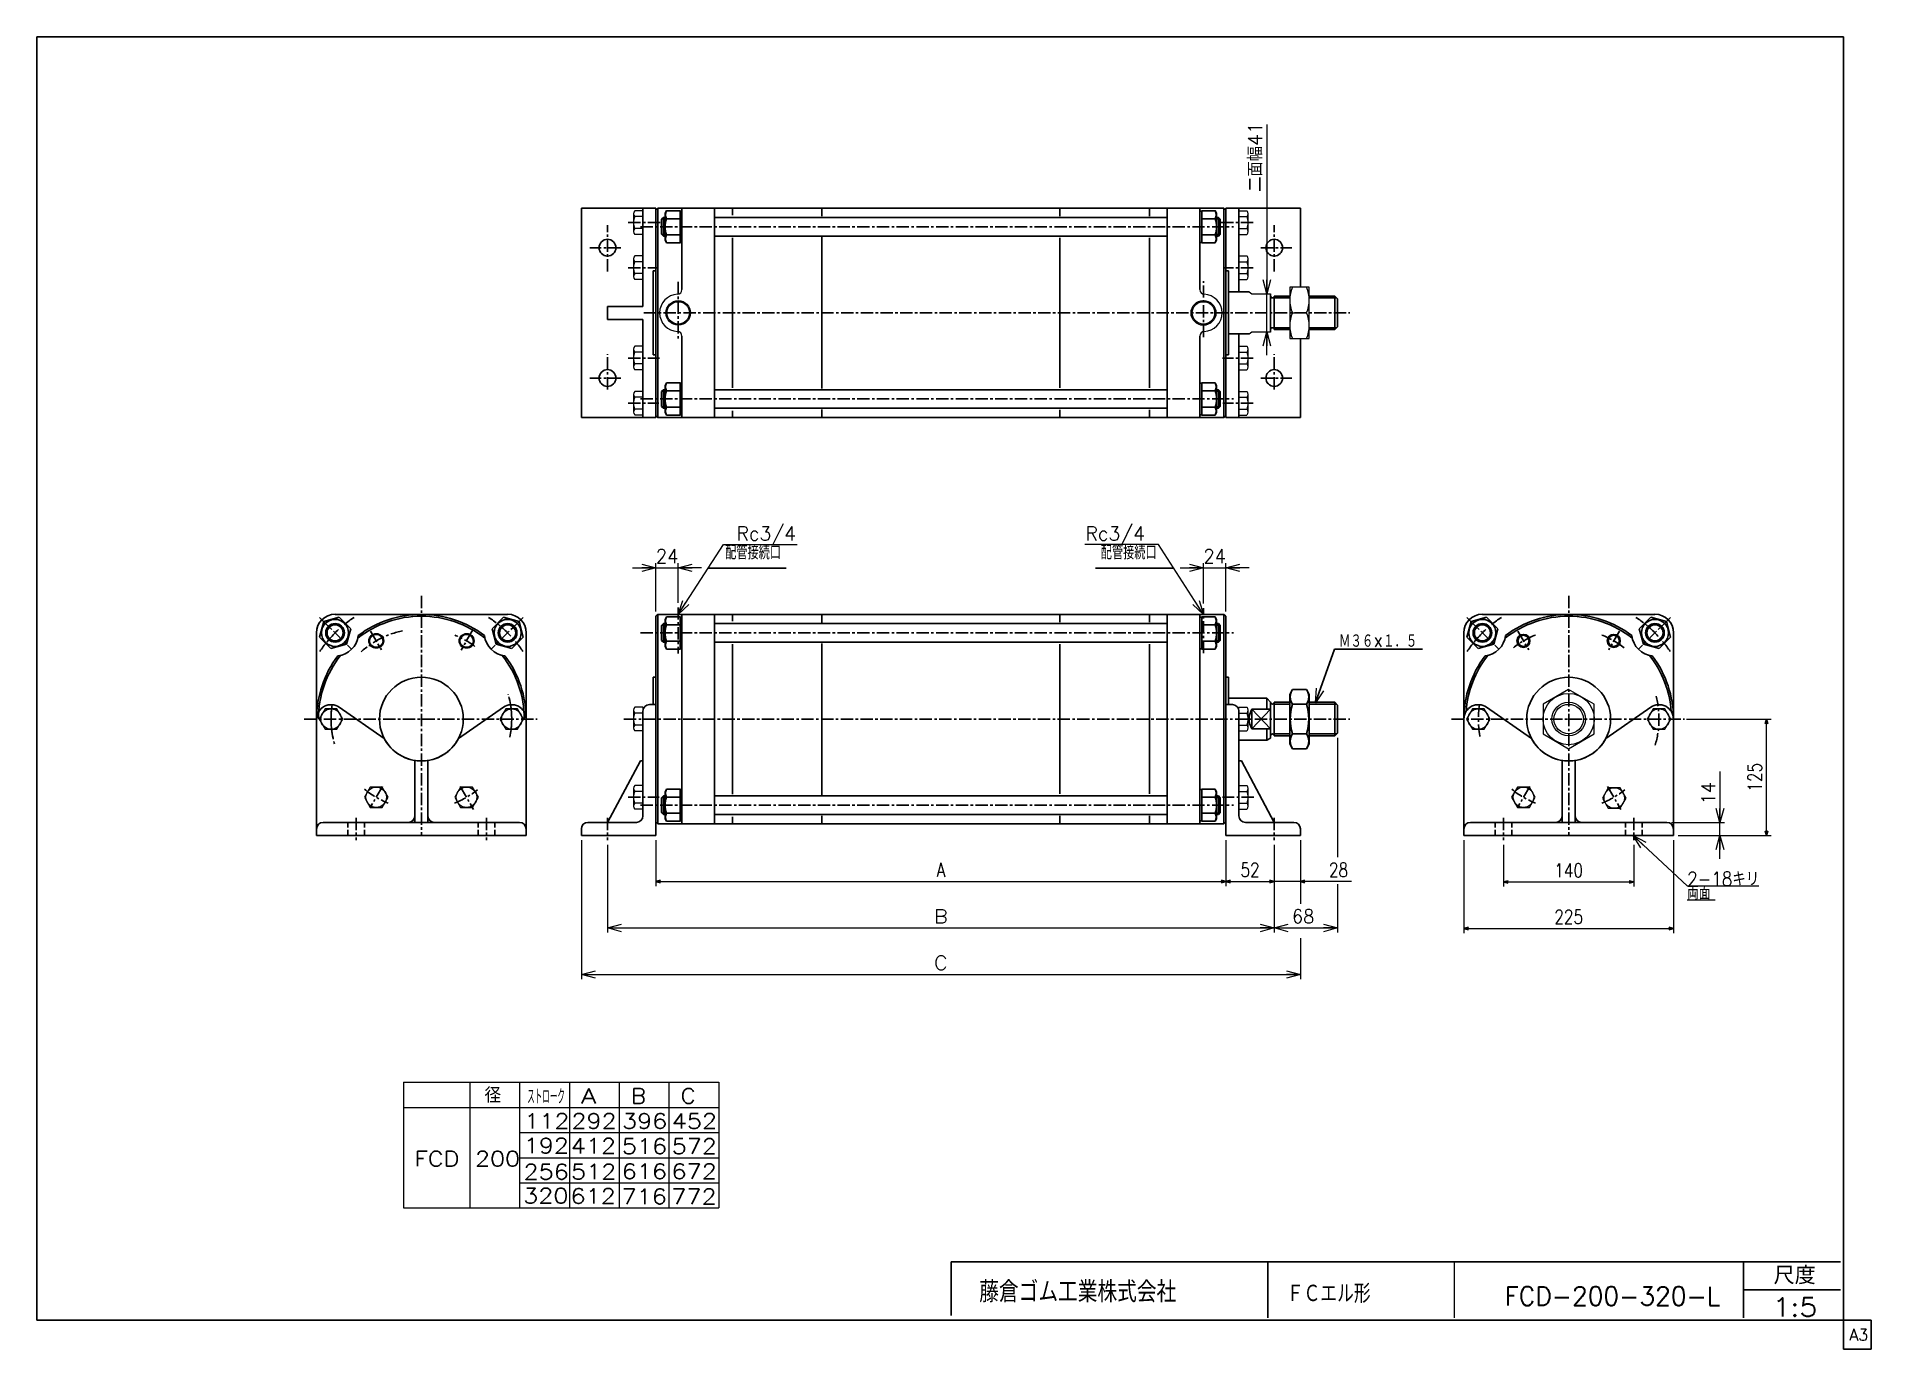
# Model space of a CAD drawing. Header units: millimetres. Extents: x -985 to 985, y -705 to 705.
import ezdxf
from ezdxf.enums import TextEntityAlignment as Align

# ---------------------------------------------------------------- set-up
doc = ezdxf.new("R2010")
doc.units = ezdxf.units.MM
doc.header["$LTSCALE"] = 0.416667
doc.linetypes.add('CENTER', pattern=[50.8, 31.75, -6.35, 6.35, -6.35])
doc.linetypes.add('DASHED', pattern=[19.05, 12.7, -6.35])
doc.layers.add('ZUWAKU', color=7, linetype='Continuous')
doc.styles.add('dcStyle0', font='txt.shx', dxfattribs={"width": 0.8, "bigfont": 'bigfont'})
doc.dimstyles.new('DaDimRotatedStyle', dxfattribs={"dimtxt": 15, "dimasz": 5.000003, "dimexe": 5, "dimexo": 1.666667, "dimgap": 5, "dimtad": 3, "dimdsep": 46, "dimtxsty": 'dcStyle0', "dimblk1": 'OPEN30', "dimblk2": 'OPEN30', "dimsah": 1, "dimcen": 0.09, "dimclrd": 4, "dimclre": 4, "dimclrt": 4, "dimadec": 0, "dimazin": 2, "dimtfac": 1, "dimtdec": 4, "dimtmove": 0, "dimatfit": 0, "dimfxl": 1, "dimarcsym": 0})

msp = doc.modelspace()

# ---------------------------------------------------------------- texts
at = {"color": 4, "style": 'dcStyle0', "width": 0.892857}
msp.add_text('二面幅41', height=15, rotation=90, dxfattribs=at).set_placement((330.922, 538.277), (330.922, 613.277), align=Align.FIT)
at = {"color": 4, "style": 'dcStyle0'}
for s, height, width, p, p2 in [('Rc3/4', 15, 0.85, (-233.442, 163.966), (-169.692, 163.966)), ('Rc3/4', 15, 0.85, (141.245, 163.966), (204.995, 163.966)), ('配管接続口', 15, 0.666667, (-245.769, 143.42), (-185.769, 143.42)), ('配管接続口', 15, 0.666667, (157.572, 143.42), (217.572, 143.42)), ('Ｍ３６×１．５', 15, 0.666667, (413.48, 48.269), (497.48, 48.269)), ('   径', 16.2, 0.952381, (-551.102, -440.225), (-486.302, -440.225)), ('ストローク', 16.2, 0.416667, (-458.303, -441.582), (-417.803, -441.582)), ('FCD-200-320-L', 20, 0.89, (591.31, -657.805), (822.71, -657.805)), ('1:5', 20, 0.8, (878.946, -669.572), (926.946, -669.572))]:
    msp.add_text(s, height=height, dxfattribs=dict(at, width=width)).set_placement(p, p2, align=Align.FIT)
for s, p, p2 in [('A', (-400.381, -440.915), (-384.181, -440.915)), ('B', (-346.927, -440.915), (-330.727, -440.915)), ('C', (-293.474, -440.915), (-277.274, -440.915)), ('112', (-461.492, -467.967), (-412.892, -467.967)), ('292', (-410.824, -467.851), (-362.224, -467.851)), ('396', (-356.489, -467.915), (-307.889, -467.915)), ('452', (-303.035, -467.915), (-254.435, -467.915)), ('FCD 200', (-579.404, -508.415), (-466.004, -508.415)), ('192', (-462.039, -494.325), (-413.439, -494.325)), ('412', (-411.461, -494.522), (-362.861, -494.522)), ('516', (-356.633, -494.915), (-308.033, -494.915)), ('572', (-303.179, -494.915), (-254.579, -494.915)), ('256', (-462.222, -522.423), (-413.622, -522.423)), ('512', (-411.2, -522.193), (-362.6, -522.193)), ('616', (-356.777, -521.915), (-308.177, -521.915)), ('672', (-303.323, -521.915), (-254.723, -521.915)), ('320', (-462.595, -548.14), (-413.995, -548.14)), ('612', (-411.749, -548.522), (-363.149, -548.522)), ('716', (-356.921, -548.915), (-308.321, -548.915)), ('772', (-303.467, -548.915), (-254.867, -548.915))]:
    msp.add_text(s, height=16.2, dxfattribs=at).set_placement(p, p2, align=Align.FIT)
at = {"layer": 'ZUWAKU', "color": 4, "style": 'dcStyle0'}
for s, height, width, p, p2 in [('藤倉ゴム工業株式会社', 22.5, 0.783333, (27.122, -654.479), (238.622, -654.479)), ('尺度', 19, 0.991667, (880.134, -635.093), (925.354, -635.093)), ('ＦＣエル形', 20, 0.75, (357.359, -655.13), (447.359, -655.13))]:
    msp.add_text(s, height=height, dxfattribs=dict(at, width=width)).set_placement(p, p2, align=Align.FIT)
at = {"layer": 'ZUWAKU', "color": 7, "style": 'dcStyle0', "width": 0.8}
msp.add_text('A3', height=12.5, dxfattribs=at).set_placement((961.537, -695.625), (981.537, -695.625), align=Align.FIT)

# ---------------------------------------------------------------- blocks, each defined once
blk = doc.blocks.new('DC_GROUP_Φ200_1')
at = {"color": 4, "linetype": 'Continuous', "lineweight": 18}
for p, q in [((-296.1, 84.5), (-291.3, 99.3)), ((-296.1, 84.5), (-288, 97.1)), ((-284.6, 94.9), (-296.1, 84.5))]:
    blk.add_line(p, q, dxfattribs=at)
blk = doc.blocks.new('DC_GROUP_Φ200_2')
at = {"color": 4, "linetype": 'Continuous', "lineweight": 18}
for p, q in [((263.1, 99.3), (267.9, 84.5)), ((267.9, 84.5), (256.4, 94.9)), ((267.9, 84.5), (259.8, 97.1))]:
    blk.add_line(p, q, dxfattribs=at)
blk = doc.blocks.new('DC_GROUP_Φ200_3')
at = {"color": 4, "linetype": 'Continuous', "lineweight": 18}
for p, q in [((335.9, 428.8), (331.9, 443.8)), ((339.9, 443.8), (335.9, 428.8)), ((335.9, 428.8), (335.9, 443.8))]:
    blk.add_line(p, q, dxfattribs=at)
blk = doc.blocks.new('DC_GROUP_Φ200_4')
at = {"color": 4, "linetype": 'Continuous', "lineweight": 18}
for p, q in [((331.9, 372.8), (335.9, 387.8)), ((335.9, 387.8), (339.9, 372.8)), ((335.9, 387.8), (335.9, 372.8))]:
    blk.add_line(p, q, dxfattribs=at)
blk = doc.blocks.new('DC_GROUP_Φ200_5')
at = {"color": 4, "linetype": 'Continuous', "lineweight": 18}
for p, q in [((388.1, -10.4), (389.4, 5.1)), ((388.1, -10.4), (393.1, 3.8)), ((396.9, 2.4), (388.1, -10.4))]:
    blk.add_line(p, q, dxfattribs=at)
blk = doc.blocks.new('DC_GROUP_Φ200_6')
at = {"color": 4, "linetype": 'Continuous', "lineweight": 25}
for p, q in [((-660.1, 81.3), (-676.8, 76.9)), ((-647.8, 69.1), (-660.1, 81.3)), ((-676.8, 76.9), (-681.3, 60.1)), ((-681.3, 60.1), (-669.1, 47.9)), ((-652.3, 52.4), (-647.8, 69.1)), ((-669.1, 47.9), (-652.3, 52.4))]:
    blk.add_line(p, q, dxfattribs=at)
for radius in [14.5, 10, 8.65]:
    blk.add_circle((-664.6, 64.6), radius, dxfattribs=at)
blk = doc.blocks.new('DC_GROUP_Φ200_7')
at = {"color": 4, "linetype": 'Continuous', "lineweight": 25}
for p, q in [((-308.6, -103.2), (-310.2, -106)), ((-310.2, -106), (-310.2, -135)), ((-294.2, -103.2), (-308.6, -103.2)), ((-294.2, -111.9), (-308.6, -111.9)), ((-294.2, -103.2), (-294.2, -137.8)), ((-294.2, -103.6), (-294.2, -137.4)), ((-294.2, -103.6), (-292.1, -103.6)), ((-308.6, -137.8), (-310.2, -135)), ((-294.2, -129.2), (-308.6, -129.2)), ((-294.2, -137.8), (-308.6, -137.8)), ((-294.2, -137.4), (-292.1, -137.4))]:
    blk.add_line(p, q, dxfattribs=at)
for centre, radius, start, end in [((-286.4, -120.5), 23.8, 158.7017, 201.2983), ((-301.1, -107.5), 8.66, 150, 210), ((-301.1, -133.5), 8.66, 150, 210)]:
    blk.add_arc(centre, radius, start, end, dxfattribs=at)
blk = doc.blocks.new('DC_GROUP_Φ200_8')
at = {"color": 4, "linetype": 'Continuous', "lineweight": 25}
for p, q in [((266, -103.6), (263.9, -103.6)), ((266, -137.8), (266, -103.2)), ((266, -103.2), (280.4, -103.2)), ((266, -137.4), (266, -103.6)), ((266, -111.9), (280.4, -111.9)), ((280.4, -103.2), (282, -106)), ((282, -135), (282, -106)), ((266, -137.4), (263.9, -137.4)), ((266, -129.2), (280.4, -129.2)), ((266, -137.8), (280.4, -137.8)), ((280.4, -137.8), (282, -135))]:
    blk.add_line(p, q, dxfattribs=at)
for centre, radius, start, end in [((272.9, -107.5), 8.66, 330, 30), ((258.2, -120.5), 23.8, 338.7017, 21.2983), ((272.9, -133.5), 8.66, 330, 30)]:
    blk.add_arc(centre, radius, start, end, dxfattribs=at)
blk = doc.blocks.new('DC_GROUP_Φ200_9')
at = {"color": 4, "linetype": 'Continuous', "lineweight": 25}
for p, q in [((363.5, 3.7), (360.5, -1.5)), ((378.4, 3.7), (363.5, 3.7)), ((378.4, 3.7), (381.5, -1.5)), ((360.5, -1.5), (360.5, -54.5)), ((378.4, -12.1), (363.5, -12.1)), ((381.5, -1.5), (381.5, -54.5)), ((363.5, -59.8), (360.5, -54.5)), ((378.4, -43.9), (363.5, -43.9)), ((378.4, -59.8), (381.5, -54.5)), ((378.4, -59.8), (363.5, -59.8))]:
    blk.add_line(p, q, dxfattribs=at)
for centre, radius, start, end in [((375.1, -4.2), 14.1, 145.6111, 214.3889), ((366.8, -4.2), 14.1, 325.6111, 34.3889), ((413.6, -28), 52.5, 162.4111, 197.5889), ((328.4, -28), 52.5, 342.4111, 17.5889), ((375.1, -51.8), 14.1, 145.6111, 214.3889), ((366.8, -51.8), 14.1, 325.6111, 34.3889)]:
    blk.add_arc(centre, radius, start, end, dxfattribs=at)
blk = doc.blocks.new('DC_GROUP_Φ200_10')
at = {"color": 4, "linetype": 'Continuous', "lineweight": 25}
for p, q in [((-496, 69.1), (-483.8, 81.3)), ((-483.8, 81.3), (-467.1, 76.9)), ((-491.6, 52.4), (-496, 69.1)), ((-462.6, 60.1), (-474.8, 47.9)), ((-467.1, 76.9), (-462.6, 60.1)), ((-474.8, 47.9), (-491.6, 52.4))]:
    blk.add_line(p, q, dxfattribs=at)
for radius in [14.5, 10, 8.65]:
    blk.add_circle((-479.3, 64.6), radius, dxfattribs=at)
blk = doc.blocks.new('DC_GROUP_Φ200_11')
at = {"color": 4, "linetype": 'Continuous', "lineweight": 25}
for p, q in [((571.9, 81.3), (555.2, 76.9)), ((584.1, 69.1), (571.9, 81.3)), ((555.2, 76.9), (550.7, 60.1)), ((550.7, 60.1), (562.9, 47.9)), ((579.7, 52.4), (584.1, 69.1)), ((562.9, 47.9), (579.7, 52.4))]:
    blk.add_line(p, q, dxfattribs=at)
for radius in [14.5, 10, 8.65]:
    blk.add_circle((567.4, 64.6), radius, dxfattribs=at)
blk = doc.blocks.new('DC_GROUP_Φ200_12')
at = {"color": 4, "linetype": 'Continuous', "lineweight": 25}
for radius in [7, 5.95]:
    blk.add_circle((611.5, 56), radius, dxfattribs=at)
blk = doc.blocks.new('DC_GROUP_Φ200_13')
at = {"color": 4, "linetype": 'Continuous', "lineweight": 25}
for p, q in [((735.9, 69.1), (748.2, 81.3)), ((748.2, 81.3), (764.9, 76.9)), ((740.4, 52.4), (735.9, 69.1)), ((769.4, 60.1), (757.1, 47.9)), ((764.9, 76.9), (769.4, 60.1)), ((757.1, 47.9), (740.4, 52.4))]:
    blk.add_line(p, q, dxfattribs=at)
for radius in [14.5, 10, 8.65]:
    blk.add_circle((752.7, 64.6), radius, dxfattribs=at)
blk = doc.blocks.new('DC_GROUP_Φ200_14')
at = {"color": 4, "linetype": 'Continuous', "lineweight": 25}
for radius in [7, 5.95]:
    blk.add_circle((708.5, 56), radius, dxfattribs=at)
blk = doc.blocks.new('DC_GROUP_Φ200_15')
at = {"color": 4, "linetype": 'Continuous', "lineweight": 13}
for p, q in [((660, 3.7), (632.5, -12.1)), ((687.5, -12.1), (660, 3.7)), ((632.5, -12.1), (632.5, -43.9)), ((687.5, -43.9), (687.5, -12.1)), ((632.5, -43.9), (660, -59.8)), ((660, -59.8), (687.5, -43.9))]:
    blk.add_line(p, q, dxfattribs=at)
for radius in [27.5, 18, 15.8]:
    blk.add_circle((660, -28), radius, dxfattribs=at)
blk = doc.blocks.new('DC_GROUP_Φ200_16')
at = {"color": 4, "linetype": 'Continuous', "lineweight": 25}
for p, q in [((-308.6, 81.8), (-310.2, 79)), ((-310.2, 50), (-310.2, 79)), ((-294.2, 81.8), (-308.6, 81.8)), ((-294.2, 47.2), (-294.2, 81.8)), ((-294.2, 47.6), (-294.2, 81.4)), ((-294.2, 81.4), (-292.1, 81.4)), ((-294.2, 73.1), (-308.6, 73.1)), ((-308.6, 47.2), (-310.2, 50)), ((-294.2, 55.8), (-308.6, 55.8)), ((-294.2, 47.2), (-308.6, 47.2)), ((-294.2, 47.6), (-292.1, 47.6))]:
    blk.add_line(p, q, dxfattribs=at)
for centre, radius, start, end in [((-301.1, 77.5), 8.66, 150, 210), ((-286.4, 64.5), 23.8, 158.7017, 201.2983), ((-301.1, 51.5), 8.66, 150, 210)]:
    blk.add_arc(centre, radius, start, end, dxfattribs=at)
blk = doc.blocks.new('DC_GROUP_Φ200_17')
at = {"color": 4, "linetype": 'Continuous', "lineweight": 25}
for p, q in [((266, 81.4), (263.9, 81.4)), ((266, 81.8), (266, 47.2)), ((266, 81.8), (280.4, 81.8)), ((266, 81.4), (266, 47.6)), ((280.4, 81.8), (282, 79)), ((282, 79), (282, 50)), ((266, 73.1), (280.4, 73.1)), ((266, 47.6), (263.9, 47.6)), ((266, 55.8), (280.4, 55.8)), ((266, 47.2), (280.4, 47.2)), ((280.4, 47.2), (282, 50))]:
    blk.add_line(p, q, dxfattribs=at)
for centre, radius, start, end in [((272.9, 77.5), 8.66, 330, 30), ((258.2, 64.5), 23.8, 338.7017, 21.2983), ((272.9, 51.5), 8.66, 330, 30)]:
    blk.add_arc(centre, radius, start, end, dxfattribs=at)
blk = doc.blocks.new('DC_GROUP_Φ200_18')
at = {"color": 4, "linetype": 'Continuous', "lineweight": 25}
for p, q in [((-308.6, 333.1), (-310.2, 330.3)), ((-310.2, 330.3), (-310.2, 301.3)), ((-294.2, 333.1), (-308.6, 333.1)), ((-294.2, 324.5), (-308.6, 324.5)), ((-294.2, 333.1), (-294.2, 298.5)), ((-294.2, 332.7), (-294.2, 298.9)), ((-294.2, 332.7), (-292.1, 332.7)), ((-308.6, 298.5), (-310.2, 301.3)), ((-294.2, 307.2), (-308.6, 307.2)), ((-294.2, 298.5), (-308.6, 298.5)), ((-294.2, 298.9), (-292.1, 298.9))]:
    blk.add_line(p, q, dxfattribs=at)
for centre, radius, start, end in [((-286.4, 315.8), 23.8, 158.7017, 201.2983), ((-301.1, 328.8), 8.66, 150, 210), ((-301.1, 302.8), 8.66, 150, 210)]:
    blk.add_arc(centre, radius, start, end, dxfattribs=at)
blk = doc.blocks.new('DC_GROUP_Φ200_19')
at = {"color": 4, "linetype": 'Continuous', "lineweight": 25}
for p, q in [((266, 332.7), (263.9, 332.7)), ((266, 298.5), (266, 333.1)), ((266, 333.1), (280.4, 333.1)), ((266, 298.9), (266, 332.7)), ((266, 324.5), (280.4, 324.5)), ((280.4, 333.1), (282, 330.3)), ((282, 301.3), (282, 330.3)), ((266, 298.9), (263.9, 298.9)), ((266, 307.2), (280.4, 307.2)), ((266, 298.5), (280.4, 298.5)), ((280.4, 298.5), (282, 301.3))]:
    blk.add_line(p, q, dxfattribs=at)
for centre, radius, start, end in [((272.9, 328.8), 8.66, 330, 30), ((258.2, 315.8), 23.8, 338.7017, 21.2983), ((272.9, 302.8), 8.66, 330, 30)]:
    blk.add_arc(centre, radius, start, end, dxfattribs=at)
blk = doc.blocks.new('DC_GROUP_Φ200_20')
at = {"color": 4, "linetype": 'Continuous', "lineweight": 25}
for p, q in [((-308.6, 518.1), (-310.2, 515.3)), ((-310.2, 486.3), (-310.2, 515.3)), ((-294.2, 518.1), (-308.6, 518.1)), ((-294.2, 483.5), (-294.2, 518.1)), ((-294.2, 483.9), (-294.2, 517.7)), ((-294.2, 517.7), (-292.1, 517.7)), ((-294.2, 509.5), (-308.6, 509.5)), ((-308.6, 483.5), (-310.2, 486.3)), ((-294.2, 492.2), (-308.6, 492.2)), ((-294.2, 483.5), (-308.6, 483.5)), ((-294.2, 483.9), (-292.1, 483.9))]:
    blk.add_line(p, q, dxfattribs=at)
for centre, radius, start, end in [((-301.1, 513.8), 8.66, 150, 210), ((-286.4, 500.8), 23.8, 158.7017, 201.2983), ((-301.1, 487.8), 8.66, 150, 210)]:
    blk.add_arc(centre, radius, start, end, dxfattribs=at)
blk = doc.blocks.new('DC_GROUP_Φ200_21')
at = {"color": 4, "linetype": 'Continuous', "lineweight": 25}
for p, q in [((266, 517.7), (263.9, 517.7)), ((266, 518.1), (266, 483.5)), ((266, 518.1), (280.4, 518.1)), ((266, 517.7), (266, 483.9)), ((280.4, 518.1), (282, 515.3)), ((282, 515.3), (282, 486.3)), ((266, 509.5), (280.4, 509.5)), ((266, 483.9), (263.9, 483.9)), ((266, 492.2), (280.4, 492.2)), ((266, 483.5), (280.4, 483.5)), ((280.4, 483.5), (282, 486.3))]:
    blk.add_line(p, q, dxfattribs=at)
for centre, radius, start, end in [((272.9, 513.8), 8.66, 330, 30), ((258.2, 500.8), 23.8, 338.7017, 21.2983), ((272.9, 487.8), 8.66, 330, 30)]:
    blk.add_arc(centre, radius, start, end, dxfattribs=at)
blk = doc.blocks.new('DC_GROUP_Φ200_22')
at = {"color": 4, "linetype": 'Continuous', "lineweight": 13}
for p, q in [((381.5, 435.8), (360.5, 435.8)), ((360.5, 435.8), (360.5, 380.8)), ((381.5, 380.8), (381.5, 435.8)), ((363.5, 408.3), (378.4, 408.3)), ((360.5, 380.8), (381.5, 380.8))]:
    blk.add_line(p, q, dxfattribs=at)
for centre, start, end in [((393.1, 422.1), 155.068, 204.932), ((348.9, 422.1), 335.068, 24.932), ((393.1, 394.6), 155.068, 204.932), ((348.9, 394.6), 335.068, 24.932)]:
    blk.add_arc(centre, 32.6, start, end, dxfattribs=at)
blk = doc.blocks.new('DC_GROUP_Φ200_23')
at = {"color": 4, "linetype": 'Continuous', "lineweight": 13}
for radius in [8, 6.92]:
    blk.add_circle((-620.4, 56), radius, dxfattribs=at)
blk = doc.blocks.new('DC_GROUP_Φ200_24')
at = {"color": 4, "linetype": 'Continuous', "lineweight": 13}
for radius in [8, 6.92]:
    blk.add_circle((-523.4, 56), radius, dxfattribs=at)
blk = doc.blocks.new('DC_GROUP_Φ200_26')
at = {"color": 4, "linetype": 'Continuous', "lineweight": 18}
for p, q in [((-296.1, 134.5), (-281.1, 138.5)), ((-281.1, 130.5), (-296.1, 134.5)), ((-296.1, 134.5), (-281.1, 134.5))]:
    blk.add_line(p, q, dxfattribs=at)
blk = doc.blocks.new('DC_GROUP_Φ200_27')
at = {"color": 4, "linetype": 'Continuous', "lineweight": 18}
for p, q in [((-335.1, 138.5), (-320.1, 134.5)), ((-320.1, 134.5), (-335.1, 130.5)), ((-320.1, 134.5), (-335.1, 134.5))]:
    blk.add_line(p, q, dxfattribs=at)
blk = doc.blocks.new('DC_GROUP_Φ200_25')
at = {"color": 4, "linetype": 'Continuous', "lineweight": 13}
for p, q in [((-320.1, 87.5), (-320.1, 139.5)), ((-296.1, 97), (-296.1, 139.5)), ((-345.1, 134.5), (-320.1, 134.5)), ((-320.1, 134.5), (-296.1, 134.5)), ((-271.1, 134.5), (-296.1, 134.5))]:
    blk.add_line(p, q, dxfattribs=at)
at = {"linetype": 'Continuous'}
for name in ['DC_GROUP_Φ200_27', 'DC_GROUP_Φ200_26']:
    blk.add_blockref(name, (0, 0), dxfattribs=at)
at = {"color": 4, "style": 'dcStyle0', "width": 0.8}
blk.add_text('24', height=15, dxfattribs=at).set_placement((-320.1, 139.5), (-296.1, 139.5), align=Align.FIT)
blk = doc.blocks.new('DC_GROUP_Φ200_29')
at = {"color": 4, "linetype": 'Continuous', "lineweight": 18}
for p, q in [((291.9, 134.5), (306.9, 138.5)), ((306.9, 130.5), (291.9, 134.5)), ((291.9, 134.5), (306.9, 134.5))]:
    blk.add_line(p, q, dxfattribs=at)
blk = doc.blocks.new('DC_GROUP_Φ200_30')
at = {"color": 4, "linetype": 'Continuous', "lineweight": 18}
for p, q in [((252.9, 138.5), (267.9, 134.5)), ((267.9, 134.5), (252.9, 130.5)), ((267.9, 134.5), (252.9, 134.5))]:
    blk.add_line(p, q, dxfattribs=at)
blk = doc.blocks.new('DC_GROUP_Φ200_28')
at = {"color": 4, "linetype": 'Continuous', "lineweight": 13}
for p, q in [((267.9, 96), (267.9, 139.5)), ((291.9, 87.5), (291.9, 139.5)), ((242.9, 134.5), (267.9, 134.5)), ((267.9, 134.5), (291.9, 134.5)), ((316.9, 134.5), (291.9, 134.5))]:
    blk.add_line(p, q, dxfattribs=at)
at = {"linetype": 'Continuous'}
for name in ['DC_GROUP_Φ200_30', 'DC_GROUP_Φ200_29']:
    blk.add_blockref(name, (0, 0), dxfattribs=at)
at = {"color": 4, "style": 'dcStyle0', "width": 0.8}
blk.add_text('24', height=15, dxfattribs=at).set_placement((267.9, 139.5), (291.9, 139.5), align=Align.FIT)
blk = doc.blocks.new('DC_GROUP_Φ200_31')
at = {"color": 4, "linetype": 'Continuous', "lineweight": 13}
for p, q in [((-626.8, -101), (-633.1, -112)), ((-633.1, -112), (-626.8, -123)), ((-614.1, -101), (-626.8, -101)), ((-607.7, -112), (-614.1, -101)), ((-614.1, -123), (-607.7, -112)), ((-626.8, -123), (-614.1, -123))]:
    blk.add_line(p, q, dxfattribs=at)
blk.add_circle((-620.4, -112), 11, dxfattribs=at)
blk = doc.blocks.new('DC_GROUP_Φ200_32')
at = {"color": 4, "linetype": 'Continuous', "lineweight": 13}
for p, q in [((-529.8, -101), (-536.1, -112)), ((-536.1, -112), (-529.8, -123)), ((-517.1, -101), (-529.8, -101)), ((-510.7, -112), (-517.1, -101)), ((-517.1, -123), (-510.7, -112)), ((-529.8, -123), (-517.1, -123))]:
    blk.add_line(p, q, dxfattribs=at)
blk.add_circle((-523.4, -112), 11, dxfattribs=at)
blk = doc.blocks.new('DC_GROUP_Φ200_33')
at = {"color": 4, "linetype": 'Continuous', "lineweight": 13}
for p, q in [((-675.3, -17), (-681.6, -28)), ((-662.6, -17), (-675.3, -17)), ((-656.2, -28), (-662.6, -17)), ((-681.6, -28), (-675.3, -39)), ((-675.3, -39), (-662.6, -39)), ((-662.6, -39), (-656.2, -28))]:
    blk.add_line(p, q, dxfattribs=at)
blk.add_circle((-668.9, -28), 11, dxfattribs=at)
blk = doc.blocks.new('DC_GROUP_Φ200_34')
at = {"color": 4, "linetype": 'Continuous', "lineweight": 13}
for p, q in [((-481.3, -17), (-487.6, -28)), ((-468.6, -17), (-481.3, -17)), ((-462.2, -28), (-468.6, -17)), ((-487.6, -28), (-481.3, -39)), ((-481.3, -39), (-468.6, -39)), ((-468.6, -39), (-462.2, -28))]:
    blk.add_line(p, q, dxfattribs=at)
blk.add_circle((-474.9, -28), 11, dxfattribs=at)
blk = doc.blocks.new('DC_GROUP_Φ200_35')
at = {"color": 4, "linetype": 'Continuous', "lineweight": 13}
for p, q in [((605.2, -101), (598.8, -112)), ((598.8, -112), (605.2, -123)), ((617.9, -101), (605.2, -101)), ((624.2, -112), (617.9, -101)), ((617.9, -123), (624.2, -112)), ((605.2, -123), (617.9, -123))]:
    blk.add_line(p, q, dxfattribs=at)
blk.add_circle((611.5, -112), 11, dxfattribs=at)
blk = doc.blocks.new('DC_GROUP_Φ200_36')
at = {"color": 4, "linetype": 'Continuous', "lineweight": 13}
for p, q in [((702.6, -101.8), (696.3, -112.8)), ((696.3, -112.8), (702.6, -123.8)), ((715.3, -101.8), (702.6, -101.8)), ((721.7, -112.8), (715.3, -101.8)), ((715.3, -123.8), (721.7, -112.8)), ((702.6, -123.8), (715.3, -123.8))]:
    blk.add_line(p, q, dxfattribs=at)
blk.add_circle((709, -112.8), 11, dxfattribs=at)
blk = doc.blocks.new('DC_GROUP_Φ200_38')
at = {"color": 4, "linetype": 'Continuous', "lineweight": 18}
for p, q in [((822.5, -139), (818.5, -124)), ((826.6, -124), (822.5, -139)), ((822.5, -139), (822.5, -124))]:
    blk.add_line(p, q, dxfattribs=at)
blk = doc.blocks.new('DC_GROUP_Φ200_39')
at = {"color": 4, "linetype": 'Continuous', "lineweight": 18}
for p, q in [((818.5, -168), (822.5, -153)), ((822.5, -153), (826.6, -168)), ((822.5, -153), (822.5, -168))]:
    blk.add_line(p, q, dxfattribs=at)
blk = doc.blocks.new('DC_GROUP_Φ200_37')
at = {"color": 4, "linetype": 'Continuous', "lineweight": 13}
for p, q in [((822.5, -84.5), (822.5, -139)), ((770.5, -139), (827.5, -139)), ((777.5, -153), (827.5, -153)), ((822.5, -153), (822.5, -139)), ((822.5, -178), (822.5, -153))]:
    blk.add_line(p, q, dxfattribs=at)
at = {"linetype": 'Continuous'}
for name in ['DC_GROUP_Φ200_38', 'DC_GROUP_Φ200_39']:
    blk.add_blockref(name, (0, 0), dxfattribs=at)
at = {"color": 4, "style": 'dcStyle0', "width": 0.8}
blk.add_text('14', height=15, rotation=90, dxfattribs=at).set_placement((817.5, -119.5), (817.5, -95.5), align=Align.FIT)
blk = doc.blocks.new('DC_GROUP_Φ200_40')
at = {"color": 4, "linetype": 'Continuous', "lineweight": 13}
for p, q in [((556.7, -17), (550.3, -28)), ((569.4, -17), (556.7, -17)), ((575.7, -28), (569.4, -17)), ((550.3, -28), (556.7, -39)), ((556.7, -39), (569.4, -39)), ((569.4, -39), (575.7, -28))]:
    blk.add_line(p, q, dxfattribs=at)
blk.add_circle((563, -28), 11, dxfattribs=at)
blk = doc.blocks.new('DC_GROUP_Φ200_41')
at = {"color": 4, "linetype": 'Continuous', "lineweight": 13}
for p, q in [((750.7, -17), (744.3, -28)), ((763.4, -17), (750.7, -17)), ((769.7, -28), (763.4, -17)), ((744.3, -28), (750.7, -39)), ((750.7, -39), (763.4, -39)), ((763.4, -39), (769.7, -28))]:
    blk.add_line(p, q, dxfattribs=at)
blk.add_circle((757, -28), 11, dxfattribs=at)
blk = doc.blocks.new('DC_GROUP_Φ200_42')
at = {"color": 4, "linetype": 'Continuous', "lineweight": 13}
for p, q in [((-344.1, -102.5), (-344.1, -121.6)), ((-334.1, -99.3), (-342.8, -99.3)), ((-334.1, -105.7), (-342.8, -105.7)), ((-334.1, -99.3), (-334.1, -124.7)), ((-334.1, -118.4), (-342.8, -118.4)), ((-334.1, -124.7), (-342.8, -124.7))]:
    blk.add_line(p, q, dxfattribs=at)
for centre, radius, start, end in [((-339.5, -102.5), 4.6, 136.3665, 223.6335), ((-327.6, -112), 16.5, 157.363, 202.637), ((-339.5, -121.6), 4.6, 136.3665, 223.6335)]:
    blk.add_arc(centre, radius, start, end, dxfattribs=at)
blk = doc.blocks.new('DC_GROUP_Φ200_43')
at = {"color": 4, "linetype": 'Continuous', "lineweight": 13}
for p, q in [((-344.1, -18.5), (-344.1, -37.5)), ((-334.1, -15.3), (-342.8, -15.3)), ((-334.1, -15.3), (-334.1, -40.7)), ((-334.1, -21.7), (-342.8, -21.7)), ((-334.1, -34.4), (-342.8, -34.4)), ((-334.1, -40.7), (-342.8, -40.7))]:
    blk.add_line(p, q, dxfattribs=at)
for centre, radius, start, end in [((-339.5, -18.5), 4.6, 136.3665, 223.6335), ((-327.6, -28), 16.5, 157.363, 202.637), ((-339.5, -37.5), 4.6, 136.3665, 223.6335)]:
    blk.add_arc(centre, radius, start, end, dxfattribs=at)
blk = doc.blocks.new('DC_GROUP_Φ200_44')
at = {"color": 4, "linetype": 'Continuous', "lineweight": 13}
for p, q in [((305.9, -124.7), (305.9, -99.3)), ((305.9, -99.3), (314.6, -99.3)), ((305.9, -105.7), (314.6, -105.7)), ((315.9, -121.6), (315.9, -102.5)), ((305.9, -118.4), (314.6, -118.4)), ((305.9, -124.7), (314.6, -124.7))]:
    blk.add_line(p, q, dxfattribs=at)
for centre, radius, start, end in [((311.3, -102.5), 4.6, 316.3665, 43.6335), ((299.4, -112), 16.5, 337.363, 22.637), ((311.3, -121.6), 4.6, 316.3665, 43.6335)]:
    blk.add_arc(centre, radius, start, end, dxfattribs=at)
blk = doc.blocks.new('DC_GROUP_Φ200_45')
at = {"color": 4, "linetype": 'Continuous', "lineweight": 13}
for p, q in [((305.9, -40.7), (305.9, -15.3)), ((305.9, -15.3), (314.6, -15.3)), ((315.9, -37.5), (315.9, -18.5)), ((305.9, -21.7), (314.6, -21.7)), ((305.9, -34.4), (314.6, -34.4)), ((305.9, -40.7), (314.6, -40.7))]:
    blk.add_line(p, q, dxfattribs=at)
for centre, radius, start, end in [((311.3, -18.5), 4.6, 316.3665, 43.6335), ((299.4, -28), 16.5, 337.363, 22.637), ((311.3, -37.5), 4.6, 316.3665, 43.6335)]:
    blk.add_arc(centre, radius, start, end, dxfattribs=at)
blk = doc.blocks.new('DC_GROUP_Φ200_46')
at = {"color": 4, "linetype": 'Continuous', "lineweight": 13}
for p, q in [((-344.1, 320.8), (-344.1, 301.8)), ((-334.1, 324), (-342.8, 324)), ((-334.1, 317.7), (-342.8, 317.7)), ((-334.1, 324), (-334.1, 298.6)), ((-334.1, 305), (-342.8, 305)), ((-334.1, 298.6), (-342.8, 298.6))]:
    blk.add_line(p, q, dxfattribs=at)
for centre, radius, start, end in [((-339.5, 320.8), 4.6, 136.3665, 223.6335), ((-327.6, 311.3), 16.5, 157.363, 202.637), ((-339.5, 301.8), 4.6, 136.3665, 223.6335)]:
    blk.add_arc(centre, radius, start, end, dxfattribs=at)
blk = doc.blocks.new('DC_GROUP_Φ200_47')
at = {"color": 4, "linetype": 'Continuous', "lineweight": 13}
for p, q in [((-344.1, 369.3), (-344.1, 350.3)), ((-334.1, 372.5), (-342.8, 372.5)), ((-334.1, 366.2), (-342.8, 366.2)), ((-334.1, 372.5), (-334.1, 347.1)), ((-334.1, 353.5), (-342.8, 353.5)), ((-334.1, 347.1), (-342.8, 347.1))]:
    blk.add_line(p, q, dxfattribs=at)
for centre, radius, start, end in [((-339.5, 369.3), 4.6, 136.3665, 223.6335), ((-327.6, 359.8), 16.5, 157.363, 202.637), ((-339.5, 350.3), 4.6, 136.3665, 223.6335)]:
    blk.add_arc(centre, radius, start, end, dxfattribs=at)
blk = doc.blocks.new('DC_GROUP_Φ200_48')
at = {"color": 4, "linetype": 'Continuous', "lineweight": 13}
for p, q in [((-344.1, 466.3), (-344.1, 447.3)), ((-334.1, 469.5), (-342.8, 469.5)), ((-334.1, 463.2), (-342.8, 463.2)), ((-334.1, 469.5), (-334.1, 444.1)), ((-334.1, 450.5), (-342.8, 450.5)), ((-334.1, 444.1), (-342.8, 444.1))]:
    blk.add_line(p, q, dxfattribs=at)
for centre, radius, start, end in [((-339.5, 466.3), 4.6, 136.3665, 223.6335), ((-327.6, 456.8), 16.5, 157.363, 202.637), ((-339.5, 447.3), 4.6, 136.3665, 223.6335)]:
    blk.add_arc(centre, radius, start, end, dxfattribs=at)
blk = doc.blocks.new('DC_GROUP_Φ200_49')
at = {"color": 4, "linetype": 'Continuous', "lineweight": 13}
for p, q in [((-344.1, 514.8), (-344.1, 495.8)), ((-334.1, 518), (-342.8, 518)), ((-334.1, 518), (-334.1, 492.6)), ((-334.1, 511.7), (-342.8, 511.7)), ((-334.1, 499), (-342.8, 499)), ((-334.1, 492.6), (-342.8, 492.6))]:
    blk.add_line(p, q, dxfattribs=at)
for centre, radius, start, end in [((-339.5, 514.8), 4.6, 136.3665, 223.6335), ((-327.6, 505.3), 16.5, 157.363, 202.637), ((-339.5, 495.8), 4.6, 136.3665, 223.6335)]:
    blk.add_arc(centre, radius, start, end, dxfattribs=at)
blk = doc.blocks.new('DC_GROUP_Φ200_50')
at = {"color": 4, "linetype": 'Continuous', "lineweight": 13}
for p, q in [((305.9, 298.6), (305.9, 324)), ((305.9, 324), (314.6, 324)), ((305.9, 317.7), (314.6, 317.7)), ((315.9, 301.8), (315.9, 320.8)), ((305.9, 305), (314.6, 305)), ((305.9, 298.6), (314.6, 298.6))]:
    blk.add_line(p, q, dxfattribs=at)
for centre, radius, start, end in [((311.3, 320.8), 4.6, 316.3665, 43.6335), ((299.4, 311.3), 16.5, 337.363, 22.637), ((311.3, 301.8), 4.6, 316.3665, 43.6335)]:
    blk.add_arc(centre, radius, start, end, dxfattribs=at)
blk = doc.blocks.new('DC_GROUP_Φ200_51')
at = {"color": 4, "linetype": 'Continuous', "lineweight": 13}
for p, q in [((305.9, 347.1), (305.9, 372.5)), ((305.9, 372.5), (314.6, 372.5)), ((305.9, 366.2), (314.6, 366.2)), ((315.9, 350.3), (315.9, 369.3)), ((305.9, 353.5), (314.6, 353.5)), ((305.9, 347.1), (314.6, 347.1))]:
    blk.add_line(p, q, dxfattribs=at)
for centre, radius, start, end in [((311.3, 369.3), 4.6, 316.3665, 43.6335), ((299.4, 359.8), 16.5, 337.363, 22.637), ((311.3, 350.3), 4.6, 316.3665, 43.6335)]:
    blk.add_arc(centre, radius, start, end, dxfattribs=at)
blk = doc.blocks.new('DC_GROUP_Φ200_52')
at = {"color": 4, "linetype": 'Continuous', "lineweight": 13}
for p, q in [((305.9, 444.1), (305.9, 469.5)), ((305.9, 469.5), (314.6, 469.5)), ((305.9, 463.2), (314.6, 463.2)), ((315.9, 447.3), (315.9, 466.3)), ((305.9, 450.5), (314.6, 450.5)), ((305.9, 444.1), (314.6, 444.1))]:
    blk.add_line(p, q, dxfattribs=at)
for centre, radius, start, end in [((311.3, 466.3), 4.6, 316.3665, 43.6335), ((299.4, 456.8), 16.5, 337.363, 22.637), ((311.3, 447.3), 4.6, 316.3665, 43.6335)]:
    blk.add_arc(centre, radius, start, end, dxfattribs=at)
blk = doc.blocks.new('DC_GROUP_Φ200_53')
at = {"color": 4, "linetype": 'Continuous', "lineweight": 13}
for p, q in [((305.9, 492.6), (305.9, 518)), ((305.9, 518), (314.6, 518)), ((315.9, 495.8), (315.9, 514.8)), ((305.9, 511.7), (314.6, 511.7)), ((305.9, 499), (314.6, 499)), ((305.9, 492.6), (314.6, 492.6))]:
    blk.add_line(p, q, dxfattribs=at)
for centre, radius, start, end in [((311.3, 514.8), 4.6, 316.3665, 43.6335), ((299.4, 505.3), 16.5, 337.363, 22.637), ((311.3, 495.8), 4.6, 316.3665, 43.6335)]:
    blk.add_arc(centre, radius, start, end, dxfattribs=at)
blk = doc.blocks.new('DC_GROUP_Φ200_55')
at = {"color": 4, "linetype": 'Continuous', "lineweight": 18}
for p, q in [((-400.1, -302.4), (-385.1, -298.4)), ((-385.1, -306.4), (-400.1, -302.4)), ((-400.1, -302.4), (-385.1, -302.4))]:
    blk.add_line(p, q, dxfattribs=at)
blk = doc.blocks.new('DC_GROUP_Φ200_56')
at = {"color": 4, "linetype": 'Continuous', "lineweight": 18}
for p, q in [((356.9, -298.4), (371.9, -302.4)), ((371.9, -302.4), (356.9, -306.4)), ((371.9, -302.4), (356.9, -302.4))]:
    blk.add_line(p, q, dxfattribs=at)
blk = doc.blocks.new('DC_GROUP_Φ200_54')
at = {"color": 4, "linetype": 'Continuous', "lineweight": 13}
for p, q in [((-400.1, -158), (-400.1, -307.4)), ((371.9, -158), (371.9, -226.6)), ((371.9, -263.5), (371.9, -307.4)), ((-400.1, -302.4), (371.9, -302.4))]:
    blk.add_line(p, q, dxfattribs=at)
at = {"linetype": 'Continuous'}
for name in ['DC_GROUP_Φ200_55', 'DC_GROUP_Φ200_56']:
    blk.add_blockref(name, (0, 0), dxfattribs=at)
at = {"color": 4, "style": 'dcStyle0'}
blk.add_text('C', height=15, dxfattribs=at).set_placement((-21.6, -297.4), (-6.6, -297.4), align=Align.FIT)
blk = doc.blocks.new('DC_GROUP_Φ200_58')
at = {"color": 4, "linetype": 'Continuous', "lineweight": 18}
for p, q in [((-372.1, -252.4), (-357.1, -248.4)), ((-357.1, -256.4), (-372.1, -252.4)), ((-372.1, -252.4), (-357.1, -252.4))]:
    blk.add_line(p, q, dxfattribs=at)
blk = doc.blocks.new('DC_GROUP_Φ200_59')
at = {"color": 4, "linetype": 'Continuous', "lineweight": 18}
for p, q in [((328.9, -248.4), (343.9, -252.4)), ((343.9, -252.4), (328.9, -256.4)), ((343.9, -252.4), (328.9, -252.4))]:
    blk.add_line(p, q, dxfattribs=at)
blk = doc.blocks.new('DC_GROUP_Φ200_60')
at = {"color": 4, "linetype": 'Continuous', "lineweight": 18}
for p, q in [((343.9, -252.4), (358.9, -248.4)), ((358.9, -256.4), (343.9, -252.4)), ((343.9, -252.4), (358.9, -252.4))]:
    blk.add_line(p, q, dxfattribs=at)
blk = doc.blocks.new('DC_GROUP_Φ200_61')
at = {"color": 4, "linetype": 'Continuous', "lineweight": 18}
for p, q in [((396.9, -248.4), (411.9, -252.4)), ((411.9, -252.4), (396.9, -256.4)), ((411.9, -252.4), (396.9, -252.4))]:
    blk.add_line(p, q, dxfattribs=at)
blk = doc.blocks.new('DC_GROUP_Φ200_57')
at = {"color": 4, "linetype": 'Continuous', "lineweight": 13}
for p, q in [((411.9, -48), (411.9, -176.2)), ((-372.1, -163), (-372.1, -257.4)), ((343.9, -163), (343.9, -257.4)), ((411.9, -205.2), (411.9, -257.4)), ((-372.1, -252.4), (343.9, -252.4)), ((343.9, -252.4), (411.9, -252.4))]:
    blk.add_line(p, q, dxfattribs=at)
at = {"linetype": 'Continuous'}
for name in ['DC_GROUP_Φ200_58', 'DC_GROUP_Φ200_59', 'DC_GROUP_Φ200_60', 'DC_GROUP_Φ200_61']:
    blk.add_blockref(name, (0, 0), dxfattribs=at)
at = {"color": 4, "style": 'dcStyle0'}
blk.add_text('B', height=15, dxfattribs=at).set_placement((-21.6, -247.4), (-6.6, -247.4), align=Align.FIT)
at = {"color": 4, "style": 'dcStyle0', "width": 0.8}
blk.add_text('68', height=15, dxfattribs=at).set_placement((362.9, -247.4), (386.9, -247.4), align=Align.FIT)
blk = doc.blocks.new('DC_GROUP_Φ200_63')
at = {"color": 4, "linetype": 'Continuous', "lineweight": 18}
for p, q in [((737.5, -166.2), (729.2, -153)), ((729.2, -153), (742.9, -160.3)), ((729.2, -153), (740.2, -163.3))]:
    blk.add_line(p, q, dxfattribs=at)
blk = doc.blocks.new('DC_GROUP_Φ200_62')
at = {"color": 4, "linetype": 'Continuous', "lineweight": 13}
for p, q in [((729.2, -153), (787.3, -207.2)), ((787.3, -207.2), (864.3, -207.2)), ((787.3, -222.2), (817.5, -222.2))]:
    blk.add_line(p, q, dxfattribs=at)
at = {"linetype": 'Continuous'}
blk.add_blockref('DC_GROUP_Φ200_63', (0, 0), dxfattribs=at)
at = {"color": 4, "style": 'dcStyle0'}
for s, width, p, p2 in [('2-18キリ', 0.80625, (787.3, -207.2), (864.7, -207.2)), ('両面', 0.691667, (787.3, -222.2), (812.2, -222.2))]:
    blk.add_text(s, height=15, dxfattribs=dict(at, width=width)).set_placement(p, p2, align=Align.FIT)
blk = doc.blocks.new('_OPEN30')
at = {"color": 0, "linetype": 'ByBlock', "lineweight": -2}
for p, q in [((-1, 0.267949), (0, 0)), ((0, 0), (-1, -0.267949)), ((0, 0), (-1, 0))]:
    blk.add_line(p, q, dxfattribs=at)
blk = doc.blocks.new('*D64')
at = {"color": 4, "linetype": 'Continuous', "lineweight": 13}
for p, q in [((590, -163), (590, -208)), ((730, -163), (730, -208)), ((590, -203), (730, -203))]:
    blk.add_line(p, q, dxfattribs=at)
at = {"color": 4, "xscale": 5.000004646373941, "yscale": 4.999982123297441}
for p, rotation in [((590, -203), 180), ((730, -203), 360)]:
    blk.add_blockref('_OPEN30', p, dxfattribs=dict(at, rotation=rotation))
at = {"color": 4, "insert": (660, -198), "char_height": 15, "width": 60.938, "attachment_point": 8, "style": 'dcStyle0'}
blk.add_mtext('\\T1.00;140', dxfattribs=at)
blk = doc.blocks.new('*D65')
at = {"color": 4, "linetype": 'Continuous', "lineweight": 13}
for p, q in [((547.5, -158), (547.5, -258)), ((772.5, -158), (772.5, -258)), ((547.5, -253), (772.5, -253))]:
    blk.add_line(p, q, dxfattribs=at)
at = {"color": 4, "xscale": 5.000004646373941, "yscale": 4.999982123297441}
for p, rotation in [((547.5, -253), 180), ((772.5, -253), 360)]:
    blk.add_blockref('_OPEN30', p, dxfattribs=dict(at, rotation=rotation))
at = {"color": 4, "insert": (660, -248), "char_height": 15, "width": 60.938, "attachment_point": 8, "style": 'dcStyle0'}
blk.add_mtext('\\T1.00;225', dxfattribs=at)
blk = doc.blocks.new('*D66')
at = {"color": 4, "linetype": 'Continuous', "lineweight": 13}
for p, q in [((786.7, -28), (877.5, -28)), ((872.5, -153), (872.5, -28)), ((777.5, -153), (877.5, -153))]:
    blk.add_line(p, q, dxfattribs=at)
at = {"color": 4, "xscale": 5.000004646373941, "yscale": 4.999982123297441}
for p, rotation in [((872.5, -28), 90), ((872.5, -153), 270)]:
    blk.add_blockref('_OPEN30', p, dxfattribs=dict(at, rotation=rotation))
at = {"color": 4, "insert": (867.5, -90.5), "char_height": 15, "width": 60.938, "attachment_point": 8, "rotation": 90, "style": 'dcStyle0'}
blk.add_mtext('\\T1.00;125', dxfattribs=at)
blk = doc.blocks.new('*D67')
at = {"color": 4, "linetype": 'Continuous', "lineweight": 13}
for p, q in [((-320.1, -158), (-320.1, -207.4)), ((291.9, -158), (291.9, -207.4)), ((-320.1, -202.4), (291.9, -202.4))]:
    blk.add_line(p, q, dxfattribs=at)
at = {"color": 4, "xscale": 5.000004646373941, "yscale": 4.999982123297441}
for p, rotation in [((-320.1, -202.4), 180), ((291.9, -202.4), 360)]:
    blk.add_blockref('_OPEN30', p, dxfattribs=dict(at, rotation=rotation))
at = {"color": 4, "insert": (-14.1, -197.4), "char_height": 15, "width": 32.812, "attachment_point": 8, "style": 'dcStyle0'}
blk.add_mtext('\\T1.00;A', dxfattribs=at)
blk = doc.blocks.new('*D68')
at = {"color": 4, "linetype": 'Continuous', "lineweight": 13}
for p, q in [((291.9, -158), (291.9, -207.4)), ((343.9, -163), (343.9, -207.4)), ((291.9, -202.4), (343.9, -202.4))]:
    blk.add_line(p, q, dxfattribs=at)
at = {"color": 4, "xscale": 5.000004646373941, "yscale": 4.999982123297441}
for p, rotation in [((291.9, -202.4), 180), ((343.9, -202.4), 360)]:
    blk.add_blockref('_OPEN30', p, dxfattribs=dict(at, rotation=rotation))
at = {"color": 4, "insert": (317.9, -197.4), "char_height": 15, "width": 46.875, "attachment_point": 8, "style": 'dcStyle0'}
blk.add_mtext('\\T1.00;52', dxfattribs=at)
blk = doc.blocks.new('*D69')
at = {"color": 4, "linetype": 'Continuous', "lineweight": 13}
for p, q in [((343.9, -163), (343.9, -207.4)), ((371.9, -158), (371.9, -207.4)), ((335.6, -202.4), (343.9, -202.4)), ((371.9, -202.4), (343.9, -202.4)), ((426.8, -202.4), (371.9, -202.4))]:
    blk.add_line(p, q, dxfattribs=at)
at = {"color": 4, "xscale": 5.000004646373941, "yscale": 4.999982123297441}
for p, rotation in [((343.9, -202.4), 360), ((371.9, -202.4), 180)]:
    blk.add_blockref('_OPEN30', p, dxfattribs=dict(at, rotation=rotation))
at = {"color": 4, "insert": (402.6, -197.4), "char_height": 15, "width": 46.875, "attachment_point": 7, "style": 'dcStyle0'}
blk.add_mtext('\\T1.00;28', dxfattribs=at)

# ---------------------------------------------------------------- dimensions: what is measured, and where the dimension line sits
at = {"linetype": 'Continuous', "lineweight": 13}
dim = msp.add_linear_dim(base=(872.535, -28.022), p1=(775.868, -153.022), p2=(785.057, -28.022), angle=90, dimstyle='DaDimRotatedStyle', override={"dimtxt": 15, "dimasz": 5.000003, "dimexe": 5, "dimexo": 1.666667, "dimgap": 5, "dimtad": 3, "dimtih": 0, "dimtoh": 0, "dimdec": 2, "dimzin": 8, "dimtxsty": 'dcStyle0', "dimblk1": 'OPEN30', "dimblk2": 'OPEN30', "dimsah": 1, "dimclrd": 4, "dimclre": 4, "dimclrt": 4, "dimazin": 2, "dimtofl": 1, "dimatfit": 0, "dimtolj": 0, "dimtzin": 8}, dxfattribs=at)
dim.commit()
dim.dimension.update_dxf_attribs({"geometry": '*D66', "text_midpoint": (872.535, -90.522)})
dim = msp.add_linear_dim(base=(291.901, -202.413), p1=(-320.099, -156.355), p2=(291.901, -156.355), text='A', dimstyle='DaDimRotatedStyle', override={"dimtxt": 15, "dimasz": 5.000003, "dimexe": 5, "dimexo": 1.666667, "dimgap": 5, "dimtad": 3, "dimtih": 0, "dimtoh": 0, "dimdec": 2, "dimzin": 8, "dimtxsty": 'dcStyle0', "dimblk1": 'OPEN30', "dimblk2": 'OPEN30', "dimsah": 1, "dimclrd": 4, "dimclre": 4, "dimclrt": 4, "dimazin": 2, "dimtofl": 1, "dimatfit": 0, "dimtolj": 0, "dimtzin": 8}, dxfattribs=at)
dim.commit()
dim.dimension.update_dxf_attribs({"geometry": '*D67', "text_midpoint": (-14.099, -202.413)})
for base, p1, p2, picture, middle in [((343.901, -202.413), (291.901, -156.355), (343.901, -161.29), '*D68', (317.901, -202.413)), ((343.901, -202.413), (371.901, -156.355), (343.901, -161.29), '*D69', (413.89, -202.413)), ((772.535, -253.022), (547.535, -156.355), (772.535, -156.355), '*D65', (660.035, -253.022)), ((730.035, -203.022), (590.035, -161.29), (730.035, -161.29), '*D64', (660.035, -203.022))]:
    dim = msp.add_linear_dim(base=base, p1=p1, p2=p2, dimstyle='DaDimRotatedStyle', override={"dimtxt": 15, "dimasz": 5.000003, "dimexe": 5, "dimexo": 1.666667, "dimgap": 5, "dimtad": 3, "dimtih": 0, "dimtoh": 0, "dimdec": 2, "dimzin": 8, "dimtxsty": 'dcStyle0', "dimblk1": 'OPEN30', "dimblk2": 'OPEN30', "dimsah": 1, "dimclrd": 4, "dimclre": 4, "dimclrt": 4, "dimazin": 2, "dimtofl": 1, "dimatfit": 0, "dimtolj": 0, "dimtzin": 8}, dxfattribs=at)
    dim.commit()
    dim.dimension.update_dxf_attribs({"geometry": picture, "text_midpoint": middle})

# ---------------------------------------------------------------- linework, layer by layer
at = {"color": 4, "linetype": 'Continuous', "lineweight": 13}
for p, q in [((335.922, 610.806), (335.922, 428.817)), ((316.861, 430.817), (319.901, 428.817)), ((319.901, 428.817), (339.901, 428.817)), ((335.922, 387.817), (335.922, 428.817)), ((360.481, 426.317), (360.481, 390.317)), ((316.861, 385.817), (319.901, 387.817)), ((319.901, 387.817), (339.901, 387.817)), ((335.922, 362.817), (335.922, 387.817)), ((-296.099, 84.478), (-247.615, 159.62)), ((-247.615, 159.62), (-168.515, 159.62)), ((219.418, 159.62), (140.318, 159.62)), ((267.901, 84.478), (219.418, 159.62)), ((-591.187, -418.178), (-252.586, -418.178)), ((-591.187, -418.178), (-591.187, -553.178)), ((-519.855, -418.178), (-519.855, -553.178)), ((-466.401, -418.178), (-466.401, -553.178)), ((-412.947, -418.178), (-412.947, -553.178)), ((-359.493, -418.178), (-359.493, -553.178)), ((-306.039, -418.178), (-306.039, -553.178)), ((-252.586, -418.178), (-252.586, -553.178)), ((-591.187, -445.178), (-252.586, -445.178)), ((-466.401, -472.178), (-252.586, -472.178)), ((-466.274, -499.178), (-252.586, -499.178)), ((-466.401, -526.178), (-252.586, -526.178)), ((-591.187, -553.178), (-252.586, -553.178))]:
    msp.add_line(p, q, dxfattribs=at)
at = {"color": 4, "linetype": 'Continuous', "lineweight": 25}
for p, q in [((-400.099, 295.817), (-400.099, 520.817)), ((-400.099, 520.817), (-320.099, 520.817)), ((-334.099, 415.317), (-334.099, 520.817)), ((-318.099, 520.817), (-320.099, 518.817)), ((-318.099, 520.817), (-320.099, 518.817)), ((-320.099, 520.817), (-320.099, 295.817)), ((-320.099, 453.317), (-320.099, 518.817)), ((-320.099, 408.317), (-320.099, 518.817)), ((-320.099, 408.317), (-320.099, 518.817)), ((-318.099, 520.817), (289.901, 520.817)), ((-318.099, 520.817), (289.901, 520.817)), ((-318.099, 408.317), (-318.099, 520.817)), ((-292.099, 433.297), (-292.099, 520.817)), ((-257.099, 408.317), (-257.099, 520.817)), ((-237.999, 513.44), (-237.999, 520.817)), ((-141.899, 520.817), (-141.899, 512.211)), ((113.701, 512.375), (113.701, 520.817)), ((209.801, 512.375), (209.801, 520.817)), ((228.901, 408.317), (228.901, 520.817)), ((263.901, 433.297), (263.901, 520.817)), ((289.901, 520.817), (291.901, 518.817)), ((289.901, 520.817), (291.901, 518.817)), ((289.901, 408.317), (289.901, 520.817)), ((371.901, 520.817), (291.901, 520.817)), ((291.901, 520.817), (291.901, 295.817)), ((291.901, 453.317), (291.901, 518.817)), ((291.901, 408.317), (291.901, 518.817)), ((305.901, 430.817), (305.901, 520.817)), ((371.901, 435.817), (371.901, 520.817)), ((-312.099, 510.817), (-314.099, 508.817)), ((-314.099, 492.817), (-314.099, 508.817)), ((-312.099, 490.817), (-314.099, 492.817)), ((-313.699, 509.217), (-310.199, 509.217)), ((-310.199, 510.817), (-312.099, 510.817)), ((-312.099, 490.817), (-312.099, 510.817)), ((228.901, 510.817), (-257.099, 510.817)), ((282.001, 510.817), (283.901, 510.817)), ((285.501, 509.217), (282.001, 509.217)), ((283.901, 510.817), (285.901, 508.817)), ((283.901, 510.817), (283.901, 490.817)), ((283.901, 490.817), (285.901, 492.817)), ((285.901, 508.817), (285.901, 492.817)), ((-313.699, 492.417), (-310.199, 492.417)), ((-310.199, 490.817), (-312.099, 490.817)), ((228.901, 490.817), (-257.099, 490.817)), ((-237.999, 408.317), (-237.999, 488.928)), ((-141.899, 489.639), (-141.899, 408.317)), ((113.701, 408.317), (113.701, 488.774)), ((209.801, 408.317), (209.801, 488.774)), ((285.501, 492.417), (282.001, 492.417)), ((282.001, 490.817), (283.901, 490.817)), ((-323.099, 453.317), (-320.099, 453.317)), ((-323.099, 453.317), (-323.099, 363.317)), ((-323.099, 453.317), (-320.099, 453.317)), ((291.901, 453.317), (294.901, 453.317)), ((294.901, 408.317), (294.901, 453.317)), ((-372.099, 401.317), (-372.099, 415.317)), ((-334.099, 415.317), (-372.099, 415.317)), ((294.901, 430.817), (316.861, 430.817)), ((339.901, 428.817), (339.901, 387.682)), ((343.901, 426.317), (360.481, 426.317)), ((343.901, 426.317), (343.901, 390.317)), ((343.901, 424.317), (360.481, 424.317)), ((381.481, 426.317), (408.901, 426.317)), ((381.481, 424.317), (410.901, 424.317)), ((411.901, 423.317), (408.901, 426.317)), ((408.901, 426.317), (408.901, 390.317)), ((411.901, 423.317), (411.901, 393.317)), ((-334.099, 401.317), (-372.099, 401.317)), ((-334.099, 295.817), (-334.099, 401.317)), ((-320.099, 408.317), (-320.099, 297.817)), ((-318.099, 408.317), (-318.099, 295.817)), ((-257.099, 408.317), (-257.099, 295.817)), ((-237.999, 408.317), (-237.999, 327.706)), ((-141.899, 326.995), (-141.899, 408.317)), ((113.701, 408.317), (113.701, 327.86)), ((209.801, 408.317), (209.801, 327.86)), ((228.901, 408.317), (228.901, 295.817)), ((289.901, 408.317), (289.901, 295.817)), ((291.901, 408.317), (291.901, 297.817)), ((294.901, 408.317), (294.901, 363.317)), ((-292.099, 383.337), (-292.099, 295.817)), ((263.901, 383.337), (263.901, 295.817)), ((294.901, 385.817), (316.861, 385.817)), ((305.901, 295.817), (305.901, 385.817)), ((343.901, 392.317), (360.481, 392.317)), ((343.901, 390.317), (360.481, 390.317)), ((371.901, 295.817), (371.901, 380.817)), ((381.481, 392.317), (410.901, 392.317)), ((381.481, 390.317), (408.901, 390.317)), ((411.901, 393.317), (408.901, 390.317)), ((-323.099, 363.317), (-320.099, 363.317)), ((291.901, 363.317), (294.901, 363.317)), ((-312.099, 325.817), (-314.099, 323.817)), ((-314.099, 323.817), (-314.099, 307.817)), ((-313.699, 324.217), (-310.199, 324.217)), ((-310.199, 325.817), (-312.099, 325.817)), ((-312.099, 325.817), (-312.099, 305.817)), ((228.901, 325.817), (-257.099, 325.817)), ((282.001, 325.817), (283.901, 325.817)), ((285.501, 324.217), (282.001, 324.217)), ((283.901, 325.817), (285.901, 323.817)), ((283.901, 305.817), (283.901, 325.817)), ((285.901, 307.817), (285.901, 323.817)), ((-320.099, 295.817), (-400.099, 295.817)), ((-318.099, 295.817), (-320.099, 297.817)), ((-318.099, 295.817), (289.901, 295.817)), ((-312.099, 305.817), (-314.099, 307.817)), ((-313.699, 307.417), (-310.199, 307.417)), ((-310.199, 305.817), (-312.099, 305.817)), ((228.901, 305.817), (-257.099, 305.817)), ((-237.999, 303.194), (-237.999, 295.817)), ((-141.899, 295.817), (-141.899, 304.424)), ((113.701, 304.259), (113.701, 295.817)), ((209.801, 304.259), (209.801, 295.817)), ((285.501, 307.417), (282.001, 307.417)), ((282.001, 305.817), (283.901, 305.817)), ((283.901, 305.817), (285.901, 307.817)), ((289.901, 295.817), (291.901, 297.817)), ((291.901, 295.817), (371.901, 295.817)), ((-180.288, 134.254), (-263.982, 134.254)), ((152.091, 134.254), (235.785, 134.254)), ((-664.574, 84.478), (-571.943, 84.478)), ((-479.312, 84.478), (-571.943, 84.478)), ((-318.099, 84.478), (-320.099, 82.478)), ((-318.099, 84.478), (-320.099, 82.478)), ((-320.099, 16.978), (-320.099, 82.478)), ((-320.099, -28.022), (-320.099, 82.478)), ((-318.099, 84.478), (289.901, 84.478)), ((-318.099, 84.478), (289.901, 84.478)), ((-318.099, -28.022), (-318.099, 84.478)), ((-292.099, -28.022), (-292.099, 84.478)), ((-257.099, -28.022), (-257.099, 84.478)), ((-237.999, 77.101), (-237.999, 84.478)), ((-141.899, 84.478), (-141.899, 75.872)), ((113.701, 76.036), (113.701, 84.478)), ((209.801, 76.036), (209.801, 84.478)), ((228.901, -28.022), (228.901, 84.478)), ((263.901, -28.022), (263.901, 84.478)), ((289.901, 84.478), (291.901, 82.478)), ((289.901, 84.478), (291.901, 82.478)), ((289.901, -28.022), (289.901, 84.478)), ((291.901, 16.978), (291.901, 82.478)), ((291.901, -28.022), (291.901, 82.478)), ((567.404, 84.478), (660.035, 84.478)), ((752.666, 84.478), (660.035, 84.478)), ((-684.443, 64.609), (-684.443, -120.522)), ((-459.443, 64.609), (-459.443, -120.522)), ((-312.099, 74.478), (-314.099, 72.478)), ((-314.099, 56.478), (-314.099, 72.478)), ((-313.699, 72.878), (-310.199, 72.878)), ((-310.199, 74.478), (-312.099, 74.478)), ((-312.099, 54.478), (-312.099, 74.478)), ((228.901, 74.478), (-257.099, 74.478)), ((282.001, 74.478), (283.901, 74.478)), ((285.501, 72.878), (282.001, 72.878)), ((283.901, 74.478), (285.901, 72.478)), ((283.901, 74.478), (283.901, 54.478)), ((285.901, 72.478), (285.901, 56.478)), ((547.535, 64.609), (547.535, -120.522)), ((772.535, 64.609), (772.535, -120.522)), ((-312.099, 54.478), (-314.099, 56.478)), ((-313.699, 56.078), (-310.199, 56.078)), ((-310.199, 54.478), (-312.099, 54.478)), ((228.901, 54.478), (-257.099, 54.478)), ((-237.999, -28.022), (-237.999, 52.589)), ((-141.899, 53.3), (-141.899, -28.022)), ((113.701, -28.022), (113.701, 52.435)), ((209.801, -28.022), (209.801, 52.435)), ((285.501, 56.078), (282.001, 56.078)), ((282.001, 54.478), (283.901, 54.478)), ((283.901, 54.478), (285.901, 56.478)), ((388.072, -10.364), (408.68, 47.069)), ((408.68, 47.069), (503.188, 47.069)), ((-323.099, 16.978), (-320.099, 16.978)), ((-323.099, 16.978), (-323.099, -12.522)), ((-323.099, 16.978), (-320.099, 16.978)), ((291.901, 16.978), (294.901, 16.978)), ((294.901, -12.522), (294.901, 16.978)), ((-660.074, -15.31), (-611.737, -49.032)), ((-483.811, -15.31), (-532.149, -49.032)), ((-334.099, -132.022), (-334.099, -19.522)), ((-320.099, -12.522), (-327.099, -12.522)), ((-320.099, -153.022), (-320.099, -12.522)), ((291.901, -153.022), (291.901, -12.522)), ((291.901, -12.522), (298.901, -12.522)), ((294.901, -5.522), (335.901, -5.522)), ((305.901, -132.022), (305.901, -19.522)), ((319.901, -17.422), (319.901, -38.622)), ((319.901, -17.422), (339.901, -17.422)), ((319.901, -17.422), (339.901, -38.622)), ((339.901, -17.422), (319.901, -38.622)), ((335.901, -5.522), (335.901, -17.422)), ((335.901, -5.522), (339.911, -9.891)), ((339.901, -9.911), (339.901, -48.657)), ((343.901, -10.022), (360.481, -10.022)), ((343.901, -10.022), (343.901, -46.022)), ((343.901, -12.022), (360.481, -12.022)), ((381.481, -10.022), (408.901, -10.022)), ((381.481, -12.022), (410.901, -12.022)), ((411.901, -13.022), (408.901, -10.022)), ((408.901, -10.022), (408.901, -46.022)), ((411.901, -13.022), (411.901, -43.022)), ((571.903, -15.31), (620.24, -49.032)), ((748.166, -15.31), (699.829, -49.032)), ((-684.443, -28.022), (-684.443, -153.022)), ((-459.443, -28.022), (-459.443, -153.022)), ((-320.099, -28.022), (-320.099, -138.522)), ((-318.099, -28.022), (-318.099, -140.522)), ((-292.099, -28.022), (-292.099, -140.522)), ((-257.099, -28.022), (-257.099, -140.522)), ((-237.999, -28.022), (-237.999, -108.633)), ((-141.899, -109.344), (-141.899, -28.022)), ((113.701, -28.022), (113.701, -108.479)), ((209.801, -28.022), (209.801, -108.479)), ((228.901, -28.022), (228.901, -140.522)), ((263.901, -28.022), (263.901, -140.522)), ((289.901, -28.022), (289.901, -140.522)), ((291.901, -28.022), (291.901, -138.522)), ((319.901, -38.622), (339.901, -38.622)), ((335.901, -38.622), (335.901, -50.522)), ((547.535, -28.022), (547.535, -153.022)), ((772.535, -28.022), (772.535, -153.022)), ((305.901, -50.522), (335.901, -50.522)), ((339.901, -48.657), (335.901, -50.522)), ((343.901, -44.022), (360.481, -44.022)), ((343.901, -46.022), (360.481, -46.022)), ((381.481, -44.022), (410.901, -44.022)), ((381.481, -46.022), (408.901, -46.022)), ((411.901, -43.022), (408.901, -46.022)), ((-578.943, -72.474), (-578.943, -139.022)), ((-571.943, -73.022), (-575.443, -73.022)), ((-564.943, -72.474), (-564.943, -139.022)), ((-372.099, -139.022), (-336.775, -73.022)), ((-336.775, -73.022), (-334.099, -73.022)), ((308.578, -73.022), (305.901, -73.022)), ((343.901, -139.022), (308.578, -73.022)), ((653.035, -72.474), (653.035, -139.022)), ((660.035, -73.022), (656.535, -73.022)), ((667.035, -72.474), (667.035, -139.022)), ((-312.099, -110.522), (-314.099, -112.522)), ((-314.099, -112.522), (-314.099, -128.522)), ((-313.699, -112.122), (-310.199, -112.122)), ((-310.199, -110.522), (-312.099, -110.522)), ((-312.099, -110.522), (-312.099, -130.522)), ((228.901, -110.522), (-257.099, -110.522)), ((282.001, -110.522), (283.901, -110.522)), ((285.501, -112.122), (282.001, -112.122)), ((283.901, -110.522), (285.901, -112.522)), ((283.901, -130.522), (283.901, -110.522)), ((285.901, -128.522), (285.901, -112.522)), ((-312.099, -130.522), (-314.099, -128.522)), ((-313.699, -128.922), (-310.199, -128.922)), ((-310.199, -130.522), (-312.099, -130.522)), ((228.901, -130.522), (-257.099, -130.522)), ((-237.999, -133.145), (-237.999, -140.522)), ((-141.899, -140.522), (-141.899, -131.915)), ((113.701, -132.08), (113.701, -140.522)), ((209.801, -132.08), (209.801, -140.522)), ((285.501, -128.922), (282.001, -128.922)), ((282.001, -130.522), (283.901, -130.522)), ((283.901, -130.522), (285.901, -128.522)), ((-571.943, -153.022), (-684.443, -153.022)), ((-571.943, -139.022), (-677.443, -139.022)), ((-571.943, -139.022), (-466.443, -139.022)), ((-571.943, -153.022), (-459.443, -153.022)), ((-400.099, -146.022), (-400.099, -153.022)), ((-400.099, -153.022), (-320.099, -153.022)), ((-393.099, -139.022), (-341.099, -139.022)), ((-318.099, -140.522), (-320.099, -138.522)), ((-318.099, -140.522), (289.901, -140.522)), ((289.901, -140.522), (291.901, -138.522)), ((289.901, -140.522), (291.901, -138.522)), ((371.901, -153.022), (291.901, -153.022)), ((364.901, -139.022), (312.901, -139.022)), ((371.901, -146.022), (371.901, -153.022)), ((660.035, -153.022), (547.535, -153.022)), ((660.035, -139.022), (554.535, -139.022)), ((660.035, -139.022), (765.535, -139.022)), ((660.035, -153.022), (772.535, -153.022))]:
    msp.add_line(p, q, dxfattribs=at)
at = {"color": 4, "linetype": 'CENTER', "lineweight": 25}
for p, q in [((-372.099, 452.783), (-372.099, 502.583)), ((-349.819, 505.317), (-314.553, 505.317)), ((-336.744, 500.817), (300.092, 500.817)), ((321.175, 505.317), (286.356, 505.317)), ((343.901, 452.783), (343.901, 502.583)), ((-357.599, 478.317), (-391.034, 478.317)), ((329.401, 478.317), (362.836, 478.317)), ((-349.819, 456.817), (-318.153, 456.817)), ((321.175, 456.817), (289.956, 456.817)), ((-296.099, 441.677), (-296.099, 380.185)), ((267.901, 382.324), (267.901, 442.212)), ((-332.948, 408.317), (425.092, 408.317)), ((-372.099, 326.183), (-372.099, 363.983)), ((-349.819, 359.817), (-316.353, 359.817)), ((321.175, 359.817), (288.156, 359.817)), ((343.901, 326.183), (343.901, 363.983)), ((-357.599, 338.317), (-391.034, 338.317)), ((329.401, 338.317), (362.836, 338.317)), ((-336.744, 315.817), (300.092, 315.817)), ((-349.819, 311.317), (-316.953, 311.317)), ((321.175, 311.317), (288.756, 311.317)), ((-571.943, 104.463), (-571.943, -153.91)), ((660.035, 104.463), (660.035, -153.91)), ((-681.223, 81.259), (-646.97, 47.005)), ((-462.662, 81.259), (-496.916, 47.005)), ((-296.099, 92.004), (-296.099, 42.412)), ((267.901, 42.887), (267.901, 91.008)), ((550.754, 81.259), (585.007, 47.005)), ((769.315, 81.259), (735.062, 47.005)), ((-626.497, 66.469), (-614.893, 46.37)), ((-516.693, 67.674), (-529.179, 46.048)), ((-336.744, 64.478), (300.092, 64.478)), ((605.48, 66.469), (617.084, 46.37)), ((714.589, 66.469), (702.985, 46.37)), ((-697.665, -28.022), (-447.542, -28.022)), ((-354.423, -28.022), (425.092, -28.022)), ((534.312, -28.022), (784.435, -28.022)), ((-613.809, -100.537), (-626.545, -122.596)), ((-530.113, -100.473), (-515.904, -125.084)), ((-349.997, -112.026), (-316.538, -112.026)), ((322.092, -112.026), (288.341, -112.026)), ((618.168, -100.537), (605.432, -122.596)), ((701.864, -100.473), (716.074, -125.084)), ((-641.943, -134.112), (-641.943, -157.957)), ((-501.943, -134.112), (-501.943, -157.957)), ((-372.099, -134.112), (-372.099, -157.957)), ((-336.744, -120.522), (300.092, -120.522)), ((343.901, -134.112), (343.901, -157.957)), ((590.035, -134.112), (590.035, -157.957)), ((730.035, -134.112), (730.035, -157.957))]:
    msp.add_line(p, q, dxfattribs=at)
at = {"color": 4, "linetype": 'DASHED', "lineweight": 25}
for p, q in [((-650.943, -139.022), (-650.943, -153.022)), ((-632.943, -139.022), (-632.943, -153.022)), ((-510.943, -139.022), (-510.943, -153.022)), ((-492.943, -139.022), (-492.943, -153.022)), ((581.035, -139.022), (581.035, -153.022)), ((599.035, -139.022), (599.035, -153.022)), ((721.035, -139.022), (721.035, -153.022)), ((739.035, -139.022), (739.035, -153.022))]:
    msp.add_line(p, q, dxfattribs=at)
at = {"color": 4, "linetype": 'Continuous', "lineweight": 25}
for centre in [(-372.099, 478.317), (343.901, 478.317), (-372.099, 338.317), (343.901, 338.317)]:
    msp.add_circle(centre, 9, dxfattribs=at)
at = {"color": 4, "linetype": 'Continuous', "lineweight": 13}
for centre, radius in [((-296.099, 408.317), 13.194), ((-296.099, 408.317), 11.994), ((267.901, 408.317), 13.347), ((267.901, 408.317), 11.994)]:
    msp.add_circle(centre, radius, dxfattribs=at)
for centre, radius, start, end in [((-296.099, 408.317), 20, 92.292443, 267.707557), ((-297.099, 433.297), 5, 272.292443, 0), ((268.901, 433.297), 5, 180, 267.707557), ((267.901, 408.317), 20, 272.292443, 87.707557), ((-297.099, 383.337), 5, 0, 87.707557), ((268.901, 383.337), 5, 92.292443, 180)]:
    msp.add_arc(centre, radius, start, end, dxfattribs=at)
at = {"color": 4, "linetype": 'Continuous', "lineweight": 25}
for centre, radius, start, end in [((341.901, 426.317), 2, 176.195233, 0), ((341.901, 390.317), 2, 0, 180), ((-664.574, 64.609), 20, 90, 180), ((-571.943, -28.022), 110.5, 90, 128.181732), ((-571.943, -28.022), 112.5, 90, 127.057453), ((-571.943, -28.022), 112.5, 52.942547, 90), ((-571.943, -28.022), 110.5, 51.818268, 90), ((-479.312, 64.609), 20, 0, 90), ((567.404, 64.609), 20, 90, 180), ((660.035, -28.022), 110.5, 90, 128.181732), ((660.035, -28.022), 112.5, 90, 127.057453), ((660.035, -28.022), 112.5, 52.942547, 90), ((660.035, -28.022), 110.5, 51.818268, 90), ((752.666, 64.609), 20, 0, 90), ((-664.574, 64.609), 25, 276.551551, 353.448449), ((-479.312, 64.609), 25, 186.551551, 263.448449), ((567.404, 64.609), 25, 276.551551, 353.448449), ((752.666, 64.609), 25, 186.551551, 263.448449), ((-571.943, -28.022), 112.5, 142.942547, 180), ((-571.943, -28.022), 110.5, 141.818268, 180), ((-571.943, -28.022), 110.5, 0, 38.181732), ((-571.943, -28.022), 112.5, 0, 37.057453), ((660.035, -28.022), 112.5, 142.942547, 179.949466), ((660.035, -28.022), 110.5, 141.818268, 175.78432), ((660.035, -28.022), 110.5, 4.21568, 38.181732), ((660.035, -28.022), 112.5, 0, 37.057453), ((-571.943, -28.022), 45, 90, 270), ((-571.943, -28.022), 45, 270, 90), ((660.035, -28.022), 45, 90, 270), ((660.035, -28.022), 45, 270, 90), ((-668.943, -28.022), 15.5, 55.098667, 180), ((-474.943, -28.022), 15.5, 0, 124.901333), ((-327.099, -19.522), 7, 90, 180), ((298.901, -19.522), 7, 0, 90), ((336.861, -28.022), 20, 147.994545, 212.005455), ((341.901, -10.022), 2, 176.195233, 0), ((563.035, -28.022), 15.5, 55.098667, 180), ((757.035, -28.022), 15.5, 0, 124.901333), ((-571.943, -28.022), 45, 207.832623, 270), ((-571.943, -28.022), 45, 270, 332.167377), ((341.901, -46.022), 2, 0, 180), ((660.035, -28.022), 45, 207.832623, 270), ((660.035, -28.022), 45, 270, 332.167377), ((-585.943, -132.022), 7, 270, 0), ((-557.943, -132.022), 7, 180, 270), ((-341.099, -132.022), 7, 270, 0), ((312.901, -132.022), 7, 180, 270), ((646.035, -132.022), 7, 270, 0), ((674.035, -132.022), 7, 180, 270), ((-677.443, -146.022), 7, 90, 180), ((-466.443, -146.022), 7, 0, 90), ((-393.099, -146.022), 7, 90, 180), ((364.901, -146.022), 7, 0, 90), ((554.535, -146.022), 7, 90, 180), ((765.535, -146.022), 7, 0, 90)]:
    msp.add_arc(centre, radius, start, end, dxfattribs=at)
at = {"color": 4, "linetype": 'CENTER', "lineweight": 25}
for centre, radius, start, end in [((-571.943, -28.022), 131, 123.455708, 146.372638), ((-571.943, -28.022), 131, 33.627362, 56.544292), ((660.035, -28.022), 131, 123.455708, 146.372638), ((660.035, -28.022), 131, 33.627362, 56.544292), ((-571.943, -28.022), 97, 101.985944, 131.873839), ((-571.943, -28.022), 97, 53.655619, 68.233265), ((660.035, -28.022), 97, 111.490368, 127.76944), ((660.035, -28.022), 97, 52.23056, 68.509632), ((-571.943, -28.022), 97, 170.83472, 191.942687), ((-571.943, -28.022), 97, 172.54003, 196.875007), ((-571.943, -28.022), 97, 172.54003, 196.875007), ((-571.943, -28.022), 97, 354.015059, 16.113661), ((-571.943, -28.022), 97, 354.015059, 16.113661), ((-571.943, -28.022), 97, 348.491842, 8.164325), ((660.035, -28.022), 97, 170.83472, 191.942687), ((660.035, -28.022), 97, 343.124993, 14.803033), ((-571.943, -28.022), 97, 230.980511, 248.446336), ((-571.943, -28.022), 97, 291.518349, 308.393137), ((660.035, -28.022), 97, 230.980511, 248.446336), ((660.035, -28.022), 97, 291.518349, 308.393137)]:
    msp.add_arc(centre, radius, start, end, dxfattribs=at)
at = {"layer": 'ZUWAKU', "color": 5, "linetype": 'Continuous', "lineweight": 25}
for p, q in [((-985, -673.75), (-985, 705)), ((955, 705), (-985, 705)), ((955, -705), (955, 705)), ((985, -673.75), (-985, -673.75)), ((985, -705), (985, -673.75)), ((955, -705), (985, -705))]:
    msp.add_line(p, q, dxfattribs=at)
at = {"layer": 'ZUWAKU', "color": 4, "linetype": 'Continuous', "lineweight": 25}
for p, q in [((-2.942, -611.193), (952.058, -611.193)), ((-2.942, -668.517), (-2.942, -611.193)), ((337.058, -611.193), (337.058, -671.193)), ((847.734, -671.193), (847.734, -611.193)), ((847.734, -641.193), (952.058, -641.193))]:
    msp.add_line(p, q, dxfattribs=at)
at = {"layer": 'ZUWAKU', "color": 4, "linetype": 'Continuous', "lineweight": 13}
msp.add_line((537.058, -611.193), (537.058, -671.193), dxfattribs=at)

# ---------------------------------------------------------------- block references
at = {"linetype": 'Continuous'}
for name in ['DC_GROUP_Φ200_49', 'DC_GROUP_Φ200_20', 'DC_GROUP_Φ200_21', 'DC_GROUP_Φ200_53', 'DC_GROUP_Φ200_48', 'DC_GROUP_Φ200_52', 'DC_GROUP_Φ200_3', 'DC_GROUP_Φ200_22', 'DC_GROUP_Φ200_4', 'DC_GROUP_Φ200_47', 'DC_GROUP_Φ200_51', 'DC_GROUP_Φ200_46', 'DC_GROUP_Φ200_18', 'DC_GROUP_Φ200_19', 'DC_GROUP_Φ200_50', 'DC_GROUP_Φ200_25', 'DC_GROUP_Φ200_28', 'DC_GROUP_Φ200_1', 'DC_GROUP_Φ200_2', 'DC_GROUP_Φ200_6', 'DC_GROUP_Φ200_10', 'DC_GROUP_Φ200_16', 'DC_GROUP_Φ200_17', 'DC_GROUP_Φ200_11', 'DC_GROUP_Φ200_13', 'DC_GROUP_Φ200_23', 'DC_GROUP_Φ200_24', 'DC_GROUP_Φ200_12', 'DC_GROUP_Φ200_14', 'DC_GROUP_Φ200_9', 'DC_GROUP_Φ200_5', 'DC_GROUP_Φ200_15', 'DC_GROUP_Φ200_33', 'DC_GROUP_Φ200_34', 'DC_GROUP_Φ200_43', 'DC_GROUP_Φ200_45', 'DC_GROUP_Φ200_40', 'DC_GROUP_Φ200_41', 'DC_GROUP_Φ200_57', 'DC_GROUP_Φ200_37', 'DC_GROUP_Φ200_31', 'DC_GROUP_Φ200_32', 'DC_GROUP_Φ200_42', 'DC_GROUP_Φ200_7', 'DC_GROUP_Φ200_8', 'DC_GROUP_Φ200_44', 'DC_GROUP_Φ200_35', 'DC_GROUP_Φ200_36', 'DC_GROUP_Φ200_62', 'DC_GROUP_Φ200_54']:
    msp.add_blockref(name, (0, 0), dxfattribs=at)

msp.set_redraw_order([(e.dxf.handle, doc.entitydb.next_handle()) for e in msp.query("TEXT MTEXT ATTDEF DIMENSION ARC_DIMENSION")])  # texts and dimensions are drawn at this point

doc.saveas('drawing.dxf')
